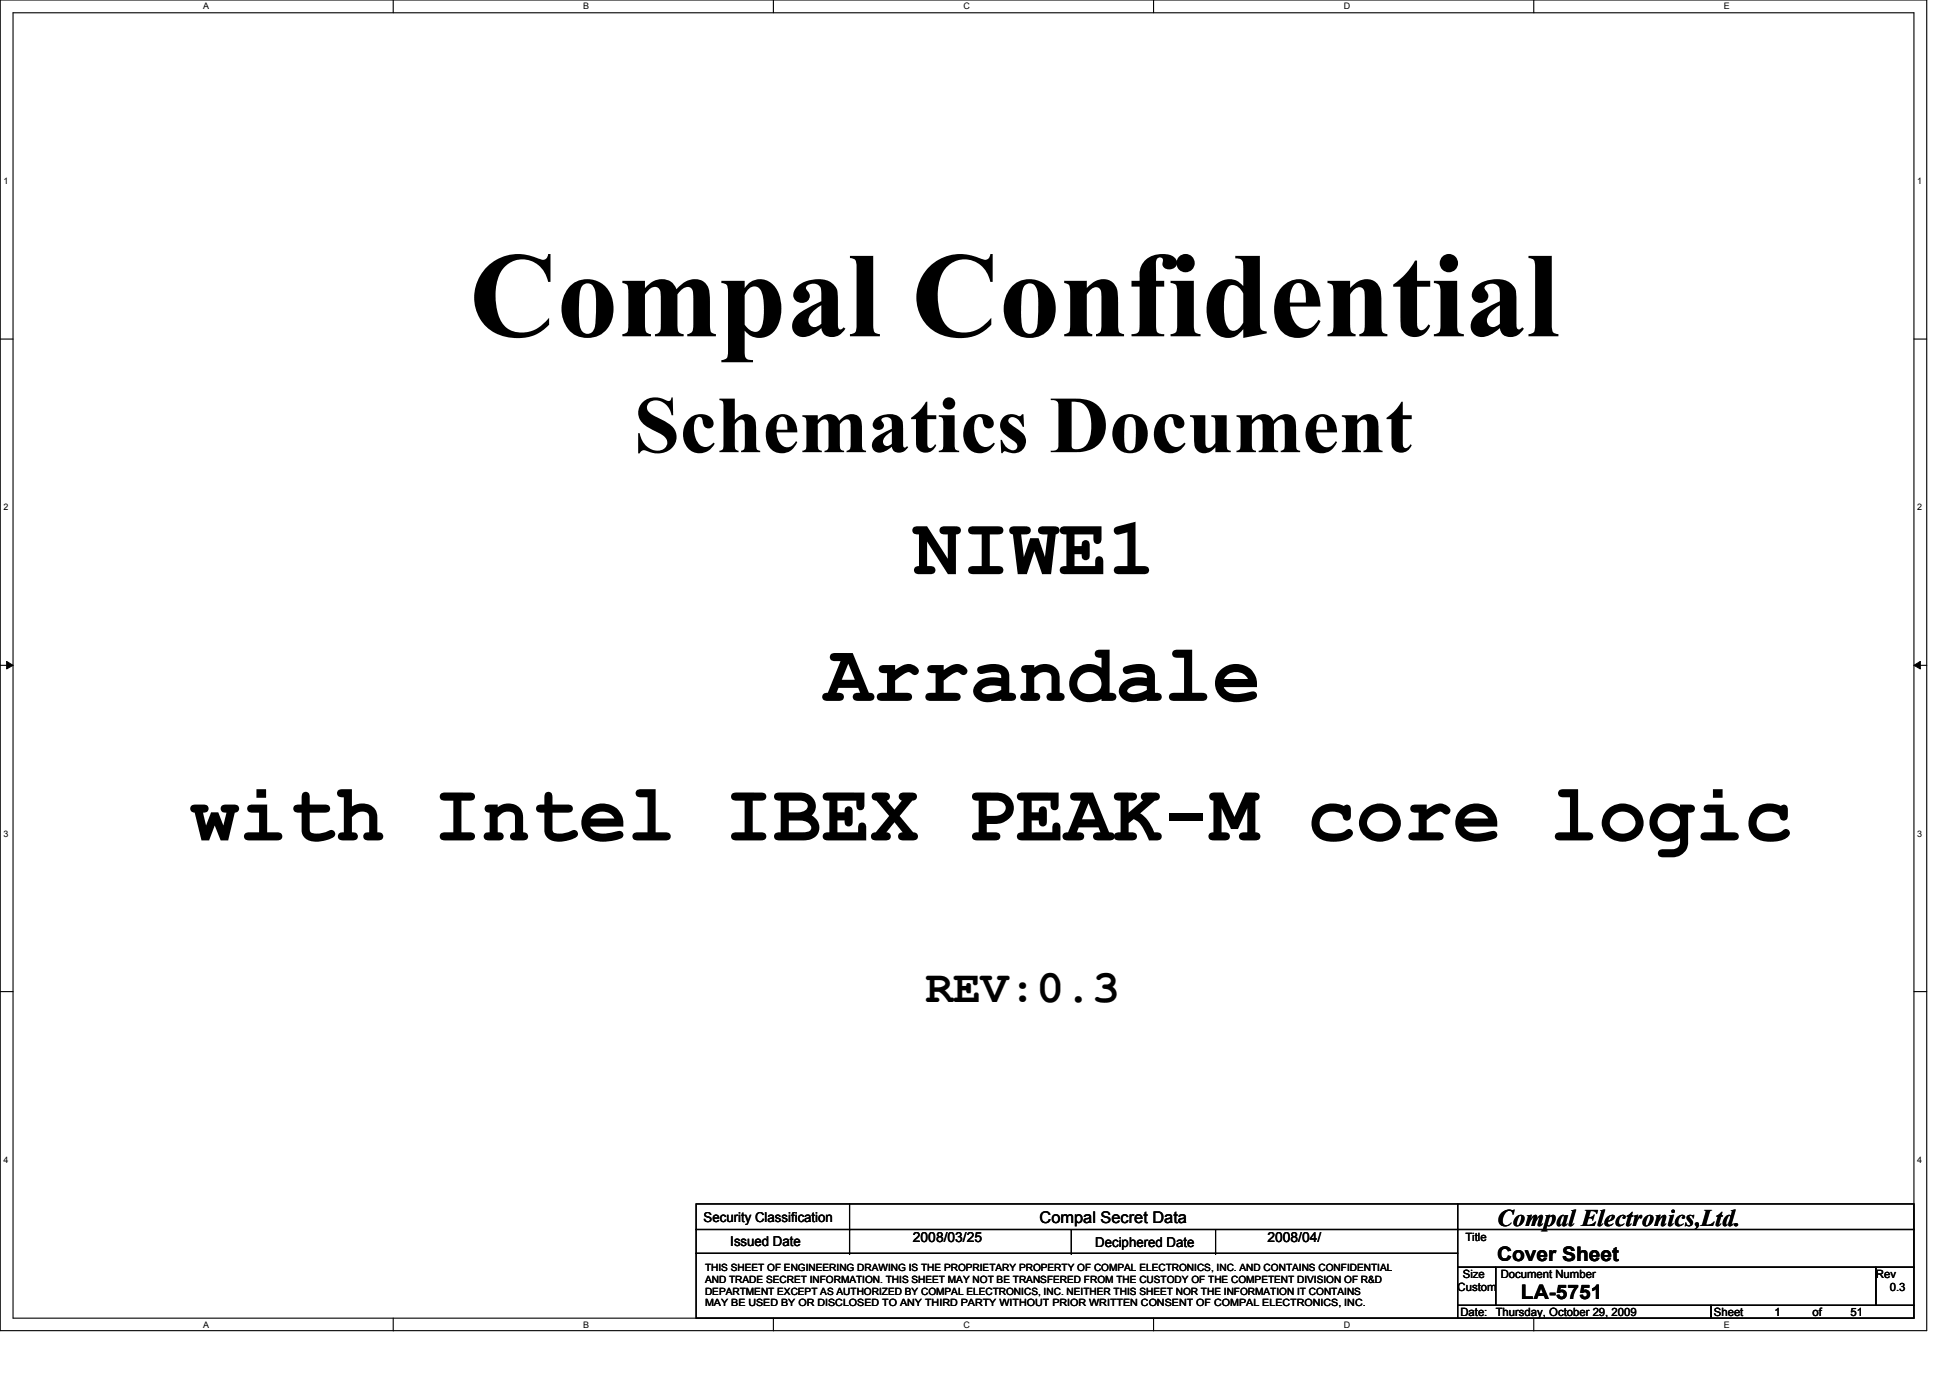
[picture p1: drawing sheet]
<svg xmlns="http://www.w3.org/2000/svg" width="297mm" height="210mm" viewBox="0 0 297 210" stroke-linecap="round" stroke-linejoin="round" font-family="sans-serif">
<defs><g id="words">
<text font-size="18.5" x="71.5" y="51.2">Compal Confidential</text>
<g font-size="12.3">
<text x="96.6" y="68.9">Schematics Document</text>
<text x="139.1" y="87.5">NIWE1</text>
<text x="125.5" y="106.8">Arrandale</text>
<text x="29" y="128">with Intel IBEX PEAK-M core logic</text>
</g>
<text font-size="7.1" x="141" y="152.7">REV:0.3</text>
<text font-size="3.6" x="228" y="186.7">Compal Electronics,Ltd.</text>
<g font-size="3">
<text x="228" y="192">Cover Sheet</text>
<text x="231.7" y="197.8">LA-5751</text>
</g>
<text font-size="2.5" x="158.4" y="186.2">Compal Secret Data</text>
<g font-size="2.1">
<text x="107.2" y="186.1">Security Classification</text>
<text x="111.2" y="189.7">Issued Date</text>
<text x="139.1" y="189.2">2008/03/25</text>
<text x="166.8" y="189.9">Deciphered Date</text>
<text x="193.1" y="189.2">2008/04/</text>
</g>
<g font-size="1.7">
<text x="223.2" y="189.1">Title</text>
<text x="222" y="196.6">Custom</text>
<text x="222.8" y="194.6">Size</text>
<text x="228.6" y="194.6">Document Number</text>
<text x="285.7" y="194.6">Rev</text>
<text x="287.9" y="196.6">0.3</text>
<text x="222.5" y="200.4">Date:</text>
<text x="227.8" y="200.4">Thursday, October 29, 2009</text>
<text x="261.1" y="200.4">Sheet</text>
<text x="270.3" y="200.4">1</text>
<text x="276.1" y="200.4">of</text>
<text x="281.9" y="200.4">51</text>
</g>
<g font-size="1.5">
<text x="107.4" y="193.7">THIS SHEET OF ENGINEERING DRAWING IS THE PROPRIETARY PROPERTY OF COMPAL ELECTRONICS, INC. AND CONTAINS CONFIDENTIAL</text>
<text x="107.4" y="195.5">AND TRADE SECRET INFORMATION. THIS SHEET MAY NOT BE TRANSFERED FROM THE CUSTODY OF THE COMPETENT DIVISION OF R&amp;D</text>
<text x="107.4" y="197.2">DEPARTMENT EXCEPT AS AUTHORIZED BY COMPAL ELECTRONICS, INC. NEITHER THIS SHEET NOR THE INFORMATION IT CONTAINS</text>
<text x="107.4" y="199">MAY BE USED BY OR DISCLOSED TO ANY THIRD PARTY WITHOUT PRIOR WRITTEN CONSENT OF COMPAL ELECTRONICS, INC.</text>
</g>
<g font-size="1.4">
<text x="30.9" y="1.4">A</text>
<text x="88.9" y="1.4">B</text>
<text x="146.8" y="1.4">C</text>
<text x="204.7" y="1.4">D</text>
<text x="262.6" y="1.4">E</text>
<text x=".5" y="28">1</text>
<text x="292.1" y="28">1</text>
<text x=".5" y="77.7">2</text>
<text x="292.1" y="77.7">2</text>
<text x=".5" y="127.4">3</text>
<text x="292.1" y="127.4">3</text>
<text x=".5" y="177.1">4</text>
<text x="292.1" y="177.1">4</text>
<text x="30.9" y="202.2">A</text>
<text x="88.9" y="202.2">B</text>
<text x="146.8" y="202.2">C</text>
<text x="204.7" y="202.2">D</text>
<text x="262.6" y="202.2">E</text>
</g>
</g></defs>
<path d="M0 0h293.5v202.7h-293.5zM2 1.9h289.5v198.9h-289.5z" fill="none" stroke="#000" stroke-width=".17"/>
<g fill="#fff">
<path d="M30.9 .2h.9v1.5h-.9z"/>
<path d="M30.9 201h.9v1.5h-.9z"/>
</g>
<path d="M59.9 0v1.9M59.9 200.8v1.9" fill="none" stroke="#000" stroke-width=".17"/>
<g fill="#fff">
<path d="M88.9 .2h.8v1.5h-.8z"/>
<path d="M88.9 201h.8v1.5h-.8z"/>
</g>
<path d="M117.8 0v1.9M117.8 200.8v1.9" fill="none" stroke="#000" stroke-width=".17"/>
<g fill="#fff">
<path d="M146.8 .2h.9v1.5h-.9z"/>
<path d="M146.8 201h.9v1.5h-.9z"/>
</g>
<path d="M175.7 0v1.9M175.7 200.8v1.9" fill="none" stroke="#000" stroke-width=".17"/>
<g fill="#fff">
<path d="M204.7 .2h1v1.5h-1z"/>
<path d="M204.7 201h1v1.5h-1z"/>
</g>
<path d="M233.6 0v1.9M233.6 200.8v1.9" fill="none" stroke="#000" stroke-width=".17"/>
<g fill="#fff">
<path d="M262.6 .2h.9v1.5h-.9z"/>
<path d="M262.6 201h.9v1.5h-.9z"/>
<path d="M.5 26.8h.8v1.5h-.8z"/>
<path d="M292.1 26.8h.7v1.5h-.7z"/>
<path d="M.5 76.5h.8v1.5h-.8z"/>
<path d="M292.1 76.5h.7v1.5h-.7z"/>
</g>
<path d="M0 51.6h2M291.5 51.6h2" fill="none" stroke="#000" stroke-width=".17"/>
<g fill="#fff">
<path d="M.5 126.2h.8v1.5h-.8z"/>
<path d="M292.1 126.2h.7v1.5h-.7z"/>
</g>
<path d="M0 101.3h2M291.5 101.3h2" fill="none" stroke="#000" stroke-width=".17"/>
<path d="M1 100.8l1 .5-1 .6zM291.5 101.3l1-.5v1.1z" fill="#000"/>
<path d="M1 100.8l1 .5-1 .6zM291.5 101.3l1-.5v1.1z" fill="none" stroke="#000" stroke-width=".15"/>
<g fill="#fff">
<path d="M.5 175.9h.8v1.5h-.8z"/>
<path d="M292.1 175.9h.7v1.5h-.7z"/>
</g>
<g fill="none" stroke="#000" stroke-width=".17">
<path d="M0 151h2M291.5 151h2M106 183.4h116v3.9h-116zM106 187.3h116v3.6h-116zM106 190.9h116v9.9h-116zM129.4 187.3h.1M129.4 190.9h.1M129.4 183.4v7.5M163.2 190.9h.1M163.2 187.3v3.6M185.2 190.9h.1M185.2 187.3v3.6"/>
<path d="M222 183.4h69.5v3.9h-69.5zM222 187.3h69.5v5.7h-69.5zM222 193h5.8v5.8h-5.8zM222 198.8h38.6v2h-38.6zM227.8 193h57.9v5.8h-57.9zM260.6 198.8h30.9v2h-30.9zM285.7 193h5.8v5.8h-5.8z"/>
</g>
<use href="#words"/>
</svg>
